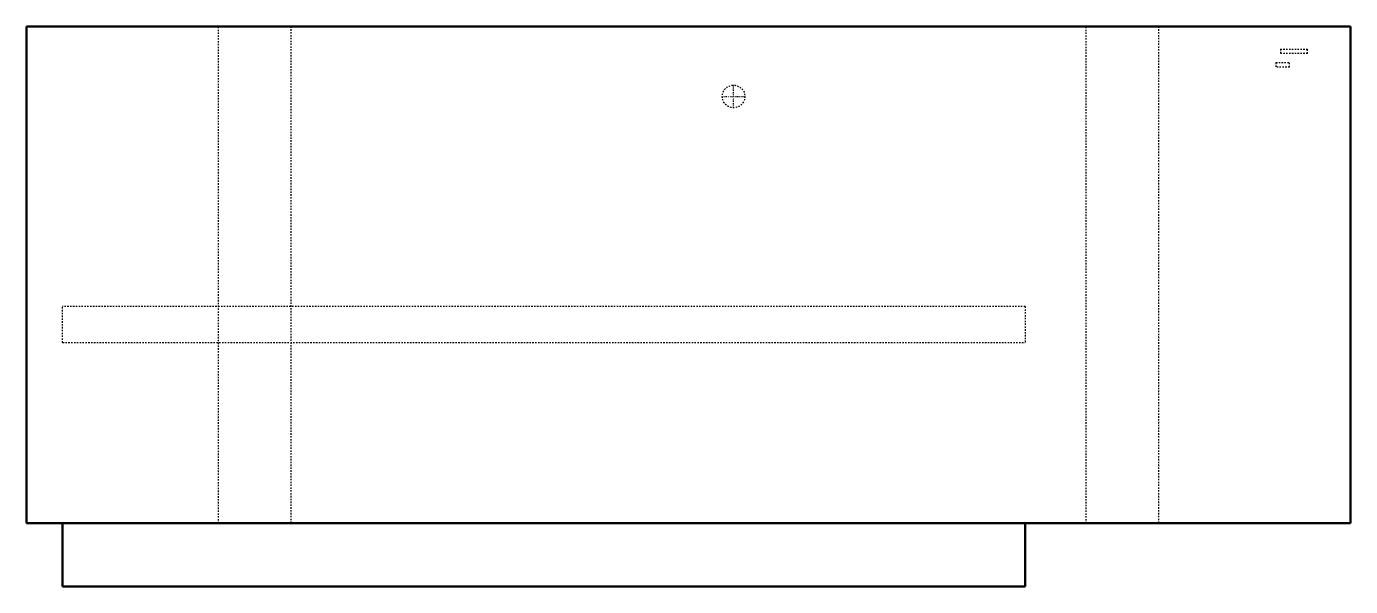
# Model space of a CAD drawing. Header units: millimetres. Extents: x -465 to 465, y -197 to 197.
import ezdxf

# ---------------------------------------------------------------- set-up
doc = ezdxf.new("R2010")
doc.units = ezdxf.units.MM
doc.linetypes.add('Center', pattern=[1.5, 0.45, -0.5, 0.05, -0.5])
doc.linetypes.add('Dashed', pattern=[2, 1, -1])
for name, color, linetype, lineweight in [('AM_0', 7, 'Continuous', 50), ('AM_7', 7, 'Center', 25), ('AM_9', 6, 'Dashed', 25)]:
    doc.layers.add(name, color=color, linetype=linetype, lineweight=lineweight)

# ---------------------------------------------------------------- blocks, each defined once
blk = doc.blocks.new('1_DC9VSA2410A_PART8_0_in_DC9VSA2410A_4')
at = {"layer": 'AM_0'}
for p, q in [((-465.1375, 196.85), (-465.1375, -152.4)), ((465.1375, 196.85), (-465.1375, 196.85)), ((465.1375, -152.4), (465.1375, 196.85)), ((-465.1375, -152.4), (465.1375, -152.4))]:
    blk.add_line(p, q, dxfattribs=at)
blk = doc.blocks.new('2_DC9VSA2410A_PART7_0_in_DC9VSA2410A_4')
at = {"layer": 'AM_9'}
for p, q in [((-330.2, -152.4), (-330.2, 196.85)), ((-279.4, 196.85), (-279.4, -152.4))]:
    blk.add_line(p, q, dxfattribs=at)
blk = doc.blocks.new('3_DC9VSA2410A_PART6_0_in_DC9VSA2410A_4')
at = {"layer": 'AM_9'}
for p, q in [((279.4, -152.4), (279.4, 196.85)), ((330.2, 196.85), (330.2, -152.4))]:
    blk.add_line(p, q, dxfattribs=at)
blk = doc.blocks.new('4_DC9VSA2410A_PART5_0_in_DC9VSA2410A_4')
at = {"layer": 'AM_9'}
for p, q in [((412.75, 171.45), (422.275, 171.45)), ((412.75, 171.45), (412.75, 168.275)), ((422.275, 168.275), (412.75, 168.275)), ((422.275, 168.275), (422.275, 171.45))]:
    blk.add_line(p, q, dxfattribs=at)
blk = doc.blocks.new('5_DC9VSA2410A_PART4_0_in_DC9VSA2410A_4')
at = {"layer": 'AM_9'}
for p, q in [((415.925, 180.975), (434.975, 180.975)), ((415.925, 180.975), (415.925, 177.8)), ((434.975, 177.8), (415.925, 177.8)), ((434.975, 177.8), (434.975, 180.975))]:
    blk.add_line(p, q, dxfattribs=at)
blk = doc.blocks.new('6_DC9VSA2410A_PART3_0_in_DC9VSA2410A_4')
at = {"layer": 'AM_7'}
for p, q in [((31.6865, 139.303125), (31.6865, 155.971875)), ((23.352125, 147.6375), (40.020875, 147.6375))]:
    blk.add_line(p, q, dxfattribs=at)
at = {"layer": 'AM_9'}
blk.add_circle((31.6865, 147.6375), 7.9375, dxfattribs=at)
blk = doc.blocks.new('7_DC9VSA2410A_PART2_0_in_DC9VSA2410A_4')
at = {"layer": 'AM_9'}
for p, q in [((236.5375, 0), (-439.7375, 0)), ((-439.7375, -25.4), (-439.7375, 0)), ((236.5375, 0), (236.5375, -25.4)), ((-439.7375, -25.4), (236.5375, -25.4))]:
    blk.add_line(p, q, dxfattribs=at)
blk = doc.blocks.new('8_DC9VSA2410A_PART1_0_in_DC9VSA2410A_4')
at = {"layer": 'AM_0'}
for p, q in [((-439.7375, -196.85), (-439.7375, -152.4)), ((236.5375, -152.4), (236.5375, -196.85)), ((236.5375, -196.85), (-439.7375, -196.85))]:
    blk.add_line(p, q, dxfattribs=at)

msp = doc.modelspace()

# ---------------------------------------------------------------- block references
for name in ['1_DC9VSA2410A_PART8_0_in_DC9VSA2410A_4', '2_DC9VSA2410A_PART7_0_in_DC9VSA2410A_4', '3_DC9VSA2410A_PART6_0_in_DC9VSA2410A_4', '5_DC9VSA2410A_PART4_0_in_DC9VSA2410A_4', '4_DC9VSA2410A_PART5_0_in_DC9VSA2410A_4', '6_DC9VSA2410A_PART3_0_in_DC9VSA2410A_4', '7_DC9VSA2410A_PART2_0_in_DC9VSA2410A_4', '8_DC9VSA2410A_PART1_0_in_DC9VSA2410A_4']:
    msp.add_blockref(name, (0, 0))

doc.saveas('drawing.dxf')
